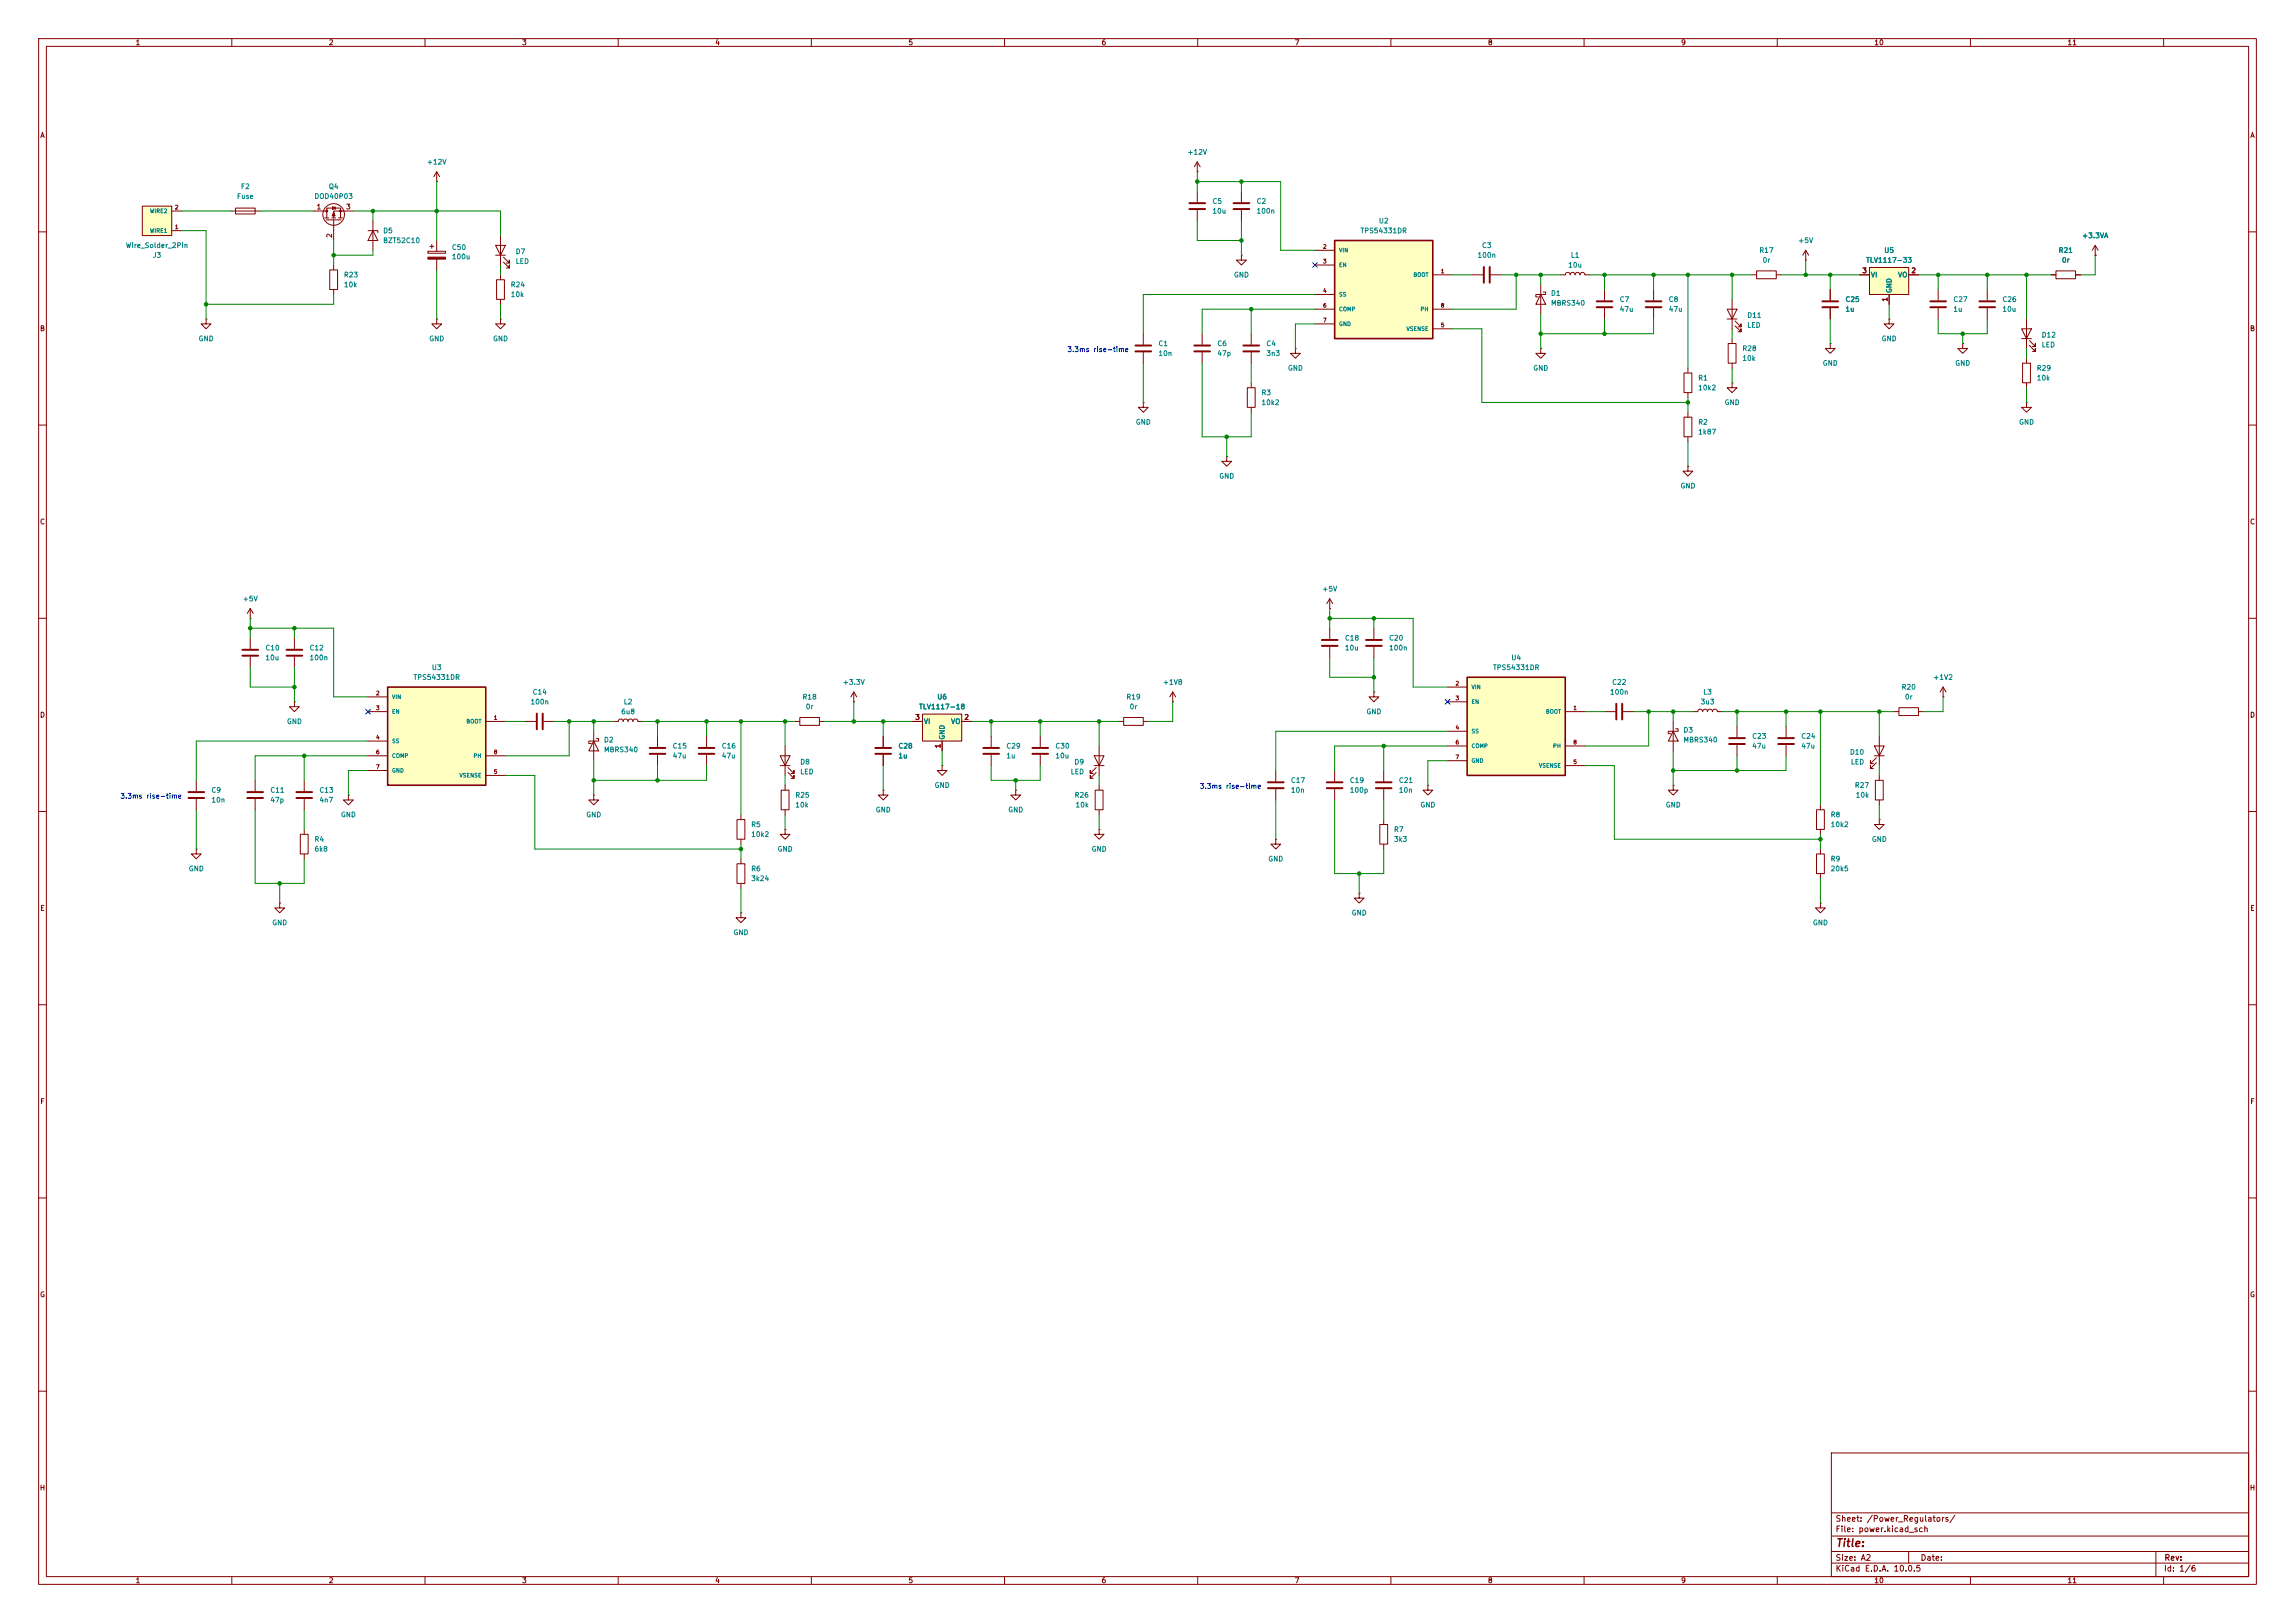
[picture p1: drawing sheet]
<svg xmlns="http://www.w3.org/2000/svg" width="594mm" height="420mm" viewBox="0 0 594 420" stroke-linecap="round" stroke-linejoin="round" font-family="sans-serif">
<defs><g id="words">
<text font-size="2" fill="#840000" x="475" y="400.8">Title:</text>
<g font-size="1.5" fill="#840000">
<text x="475" y="394.1">Sheet: /Power_Regulators/</text>
<text x="475" y="396.8">File: power.kicad_sch</text>
<text x="475" y="407">KiCad E.D.A. 10.0.5</text>
<text x="475" y="404.2">Size: A2</text>
<text x="497" y="404.2">Date:</text>
<text x="560" y="407">Id: 1/6</text>
<text x="560.1" y="404.2">Rev:</text>
</g>
<g font-size="1.3" fill="#840000">
<text x="35" y="12">1</text>
<text x="85" y="12">2</text>
<text x="135" y="12">3</text>
<text x="185" y="12">4</text>
<text x="235" y="12">5</text>
<text x="285" y="12">6</text>
<text x="335" y="12">7</text>
<text x="385" y="12">8</text>
<text x="435" y="12">9</text>
<text x="485" y="12">10</text>
<text x="535" y="12">11</text>
<text x="10.3" y="36">A</text>
<text x="582.3" y="36">A</text>
<text x="81.8" y="54.5">1</text>
<text x="89.4" y="54.5">3</text>
<text x="86.2" y="61.7" transform="rotate(-90 86.2 61.7)">2</text>
<text x="481.9" y="71">3</text>
<text x="494.6" y="71">2</text>
<text x="488.8" y="78.2" transform="rotate(-90 488.8 78.2)">1</text>
<text x="10.2" y="86">B</text>
<text x="582.2" y="86">B</text>
<text x="10.2" y="136">C</text>
<text x="582.2" y="136">C</text>
<text x="10.2" y="186">D</text>
<text x="582.2" y="186">D</text>
<text x="236.8" y="186.6">3</text>
<text x="249.5" y="186.6">2</text>
<text x="243.7" y="193.8" transform="rotate(-90 243.7 193.8)">1</text>
<text x="10.3" y="236">E</text>
<text x="582.3" y="236">E</text>
<text x="10.3" y="286">F</text>
<text x="582.3" y="286">F</text>
<text x="10.2" y="336">G</text>
<text x="582.2" y="336">G</text>
<text x="10.2" y="386">H</text>
<text x="582.2" y="386">H</text>
<text x="35" y="410">1</text>
<text x="85" y="410">2</text>
<text x="135" y="410">3</text>
<text x="185" y="410">4</text>
<text x="235" y="410">5</text>
<text x="285" y="410">6</text>
<text x="335" y="410">7</text>
<text x="385" y="410">8</text>
<text x="435" y="410">9</text>
<text x="485" y="410">10</text>
<text x="535" y="410">11</text>
</g>
<g font-size="1.3" fill="#008484">
<text x="307.2" y="40.3">+12V</text>
<text x="110.4" y="42.9">+12V</text>
<text x="61.2" y="51.8">Fuse</text>
<text x="62.2" y="49.2">F2</text>
<text x="81.2" y="51.8">DOD40P03</text>
<text x="85" y="49.2">Q4</text>
<text x="313.7" y="53">C5</text>
<text x="325.1" y="53">C2</text>
<text x="313.7" y="55.6">10u</text>
<text x="325.1" y="55.6">100n</text>
<text x="356.7" y="58.1">U2</text>
<text x="32.4" y="64.5">Wire_Solder_2Pin</text>
<text x="99" y="60.7">D5</text>
<text x="99" y="63.2">BZT52C10</text>
<text x="116.8" y="65">C50</text>
<text x="352" y="60.7">TPS54331DR</text>
<text x="383.4" y="64.5">C3</text>
<text x="455.2" y="65.7">R17</text>
<text x="465.3" y="63.2">+5V</text>
<text x="487.6" y="65.7">U5</text>
<text x="532.7" y="65.7">R21</text>
<text x="538.8" y="61.9">+3.3VA</text>
<text x="39.4" y="67">J3</text>
<text x="116.8" y="67.4">100u</text>
<text x="133.3" y="66.1">D7</text>
<text x="133.3" y="68.6">LED</text>
<text x="382.3" y="67">100n</text>
<text x="405.8" y="69.5">10u</text>
<text x="406.4" y="67">L1</text>
<text x="456.1" y="68.3">0r</text>
<text x="482.9" y="68.3">TLV1117-33</text>
<text x="533.5" y="68.3">0r</text>
<text x="88.9" y="72.1">R23</text>
<text x="88.9" y="74.6">10k</text>
<text x="132.1" y="74.6">R24</text>
<text x="132.1" y="77.2">10k</text>
<text x="319.2" y="72.1">GND</text>
<text x="401.3" y="76.8">D1</text>
<text x="484.1" y="72.1">VI</text>
<text x="489.9" y="76" transform="rotate(-90 489.9 76)">GND</text>
<text x="491.1" y="72.1">VO</text>
<text x="401.3" y="79.4">MBRS340</text>
<text x="419.1" y="78.4">C7</text>
<text x="419.1" y="81">47u</text>
<text x="431.8" y="78.4">C8</text>
<text x="431.8" y="81">47u</text>
<text x="452.1" y="82.6">D11</text>
<text x="477.5" y="78.4">C25</text>
<text x="477.5" y="81">1u</text>
<text x="505.4" y="78.4">C27</text>
<text x="505.4" y="81">1u</text>
<text x="518.1" y="78.4">C26</text>
<text x="518.1" y="81">10u</text>
<text x="51.3" y="88.6">GND</text>
<text x="111" y="88.6">GND</text>
<text x="127.5" y="88.6">GND</text>
<text x="299.7" y="89.9">C1</text>
<text x="314.9" y="89.9">C6</text>
<text x="327.6" y="89.9">C4</text>
<text x="452.1" y="85.1">LED</text>
<text x="486.9" y="88.6">GND</text>
<text x="528.3" y="87.6">D12</text>
<text x="299.7" y="92.4">10n</text>
<text x="314.9" y="92.4">47p</text>
<text x="327.6" y="92.4">3n3</text>
<text x="450.8" y="91.1">R28</text>
<text x="450.8" y="93.7">10k</text>
<text x="471.6" y="94.9">GND</text>
<text x="505.9" y="94.9">GND</text>
<text x="528.3" y="90.2">LED</text>
<text x="333.2" y="96.2">GND</text>
<text x="396.7" y="96.2">GND</text>
<text x="439.4" y="98.8">R1</text>
<text x="439.4" y="101.3">10k2</text>
<text x="527" y="96.2">R29</text>
<text x="527" y="98.8">10k</text>
<text x="326.4" y="102.6">R3</text>
<text x="326.4" y="105.1">10k2</text>
<text x="446.2" y="105.1">GND</text>
<text x="293.8" y="110.2">GND</text>
<text x="439.4" y="110.2">R2</text>
<text x="439.4" y="112.7">1k87</text>
<text x="522.4" y="110.2">GND</text>
<text x="315.4" y="124.2">GND</text>
<text x="434.8" y="126.7">GND</text>
<text x="62.7" y="155.9">+5V</text>
<text x="342.1" y="153.4">+5V</text>
<text x="348" y="166.1">C18</text>
<text x="359.4" y="166.1">C20</text>
<text x="68.6" y="168.6">C10</text>
<text x="68.6" y="171.1">10u</text>
<text x="80" y="168.6">C12</text>
<text x="80" y="171.1">100n</text>
<text x="111.6" y="173.7">U3</text>
<text x="348" y="168.6">10u</text>
<text x="359.4" y="168.6">100n</text>
<text x="386.3" y="173.7">TPS54331DR</text>
<text x="391" y="171.1">U4</text>
<text x="106.9" y="176.2">TPS54331DR</text>
<text x="218" y="177.5">+3.3V</text>
<text x="300.9" y="177.5">+1V8</text>
<text x="417.1" y="177.5">C22</text>
<text x="492.1" y="178.8">R20</text>
<text x="500.3" y="176.2">+1V2</text>
<text x="137.2" y="182.6">100n</text>
<text x="137.7" y="180">C14</text>
<text x="160.6" y="185.1">6u8</text>
<text x="161.3" y="182.6">L2</text>
<text x="207.6" y="181.3">R18</text>
<text x="208.4" y="183.8">0r</text>
<text x="237.8" y="183.8">TLV1117-18</text>
<text x="242.4" y="181.3">U6</text>
<text x="291.4" y="181.3">R19</text>
<text x="292.2" y="183.8">0r</text>
<text x="353.5" y="185.1">GND</text>
<text x="416.6" y="180">100n</text>
<text x="440" y="182.6">3u3</text>
<text x="440.7" y="180">L3</text>
<text x="492.9" y="181.3">0r</text>
<text x="74.1" y="187.7">GND</text>
<text x="239" y="187.7">VI</text>
<text x="244.8" y="191.5" transform="rotate(-90 244.8 191.5)">GND</text>
<text x="246" y="187.7">VO</text>
<text x="435.6" y="189.9">D3</text>
<text x="453.4" y="191.5">C23</text>
<text x="466.1" y="191.5">C24</text>
<text x="156.2" y="192.4">D2</text>
<text x="156.2" y="195">MBRS340</text>
<text x="174" y="194">C15</text>
<text x="174" y="196.5">47u</text>
<text x="186.7" y="194">C16</text>
<text x="186.7" y="196.5">47u</text>
<text x="232.4" y="194">C28</text>
<text x="232.4" y="196.5">1u</text>
<text x="260.3" y="194">C29</text>
<text x="260.3" y="196.5">1u</text>
<text x="273" y="194">C30</text>
<text x="273" y="196.5">10u</text>
<text x="435.6" y="192.4">MBRS340</text>
<text x="453.4" y="194">47u</text>
<text x="466.1" y="194">47u</text>
<text x="478.7" y="195.6">D10</text>
<text x="207" y="198.1">D8</text>
<text x="207" y="200.7">LED</text>
<text x="277" y="200.7">LED</text>
<text x="278" y="198.1">D9</text>
<text x="334" y="202.9">C17</text>
<text x="349.2" y="202.9">C19</text>
<text x="361.9" y="202.9">C21</text>
<text x="478.9" y="198.1">LED</text>
<text x="54.6" y="205.4">C9</text>
<text x="54.6" y="208">10n</text>
<text x="69.8" y="205.4">C11</text>
<text x="69.8" y="208">47p</text>
<text x="82.5" y="205.4">C13</text>
<text x="82.5" y="208">4n7</text>
<text x="205.7" y="206.7">R25</text>
<text x="205.7" y="209.2">10k</text>
<text x="241.8" y="204.2">GND</text>
<text x="278" y="206.7">R26</text>
<text x="278.3" y="209.2">10k</text>
<text x="334" y="205.4">10n</text>
<text x="349.2" y="205.4">100p</text>
<text x="361.9" y="205.4">10n</text>
<text x="367.5" y="209.2">GND</text>
<text x="431" y="209.2">GND</text>
<text x="479.9" y="204.2">R27</text>
<text x="480.2" y="206.7">10k</text>
<text x="88.1" y="211.8">GND</text>
<text x="151.6" y="211.8">GND</text>
<text x="194.3" y="214.3">R5</text>
<text x="226.5" y="210.5">GND</text>
<text x="260.8" y="210.5">GND</text>
<text x="360.7" y="215.6">R7</text>
<text x="473.7" y="211.8">R8</text>
<text x="473.7" y="214.3">10k2</text>
<text x="81.3" y="218.1">R4</text>
<text x="81.3" y="220.7">6k8</text>
<text x="194.3" y="216.9">10k2</text>
<text x="201.1" y="220.7">GND</text>
<text x="282.4" y="220.7">GND</text>
<text x="360.7" y="218.1">3k3</text>
<text x="484.3" y="218.1">GND</text>
<text x="48.7" y="225.8">GND</text>
<text x="194.3" y="225.8">R6</text>
<text x="328.1" y="223.2">GND</text>
<text x="473.7" y="223.2">R9</text>
<text x="473.7" y="225.8">20k5</text>
<text x="194.3" y="228.3">3k24</text>
<text x="70.3" y="239.7">GND</text>
<text x="349.7" y="237.2">GND</text>
<text x="469.1" y="239.7">GND</text>
<text x="189.7" y="242.3">GND</text>
</g>
<g font-size="1.3" fill="#0000c2">
<text x="276.1" y="91.4">3.3ms rise-time</text>
<text x="31" y="207">3.3ms rise-time</text>
<text x="310.4" y="204.4">3.3ms rise-time</text>
</g>
<g font-size="1" fill="#008484">
<text x="38.7" y="55.4">WIRE2</text>
<text x="38.7" y="60.5">WIRE1</text>
<text x="346.5" y="65.5">VIN</text>
<text x="346.5" y="69.3">EN</text>
<text x="365.7" y="71.9">BOOT</text>
<text x="346.5" y="77">SS</text>
<text x="346.5" y="80.8">COMP</text>
<text x="367.5" y="80.8">PH</text>
<text x="346.5" y="84.6">GND</text>
<text x="363.9" y="85.9">VSENSE</text>
<text x="380.7" y="178.6">VIN</text>
<text x="101.3" y="181.1">VIN</text>
<text x="101.3" y="184.9">EN</text>
<text x="380.7" y="182.4">EN</text>
<text x="400" y="184.9">BOOT</text>
<text x="120.6" y="187.5">BOOT</text>
<text x="380.7" y="190">SS</text>
<text x="101.3" y="192.5">SS</text>
<text x="101.3" y="196.3">COMP</text>
<text x="122.4" y="196.3">PH</text>
<text x="380.7" y="193.8">COMP</text>
<text x="380.7" y="197.6">GND</text>
<text x="401.8" y="193.8">PH</text>
<text x="101.3" y="200.2">GND</text>
<text x="118.8" y="201.4">VSENSE</text>
<text x="398.2" y="198.9">VSENSE</text>
</g>
<g font-size="1" fill="#840000">
<text x="45.1" y="59.5">1</text>
<text x="45.1" y="54.4">2</text>
<text x="342.3" y="64.6">2</text>
<text x="342.3" y="68.4">3</text>
<text x="372.8" y="70.9">1</text>
<text x="342.3" y="76">4</text>
<text x="342.3" y="79.8">6</text>
<text x="342.3" y="83.6">7</text>
<text x="372.8" y="79.8">8</text>
<text x="372.8" y="84.9">5</text>
<text x="376.6" y="177.6">2</text>
<text x="97.2" y="180.2">2</text>
<text x="97.2" y="184">3</text>
<text x="376.6" y="181.4">3</text>
<text x="407.1" y="184">1</text>
<text x="97.2" y="191.6">4</text>
<text x="127.7" y="186.5">1</text>
<text x="376.6" y="189">4</text>
<text x="97.2" y="195.4">6</text>
<text x="127.7" y="195.4">8</text>
<text x="376.6" y="192.9">6</text>
<text x="376.6" y="196.7">7</text>
<text x="407.1" y="197.9">5</text>
<text x="407.1" y="192.9">8</text>
<text x="97.2" y="199.2">7</text>
<text x="127.7" y="200.5">5</text>
</g>
</g></defs>
<g fill="none" stroke="#840000" stroke-width=".26">
<path d="M10 10h574v400h-574zM12 12h570v396h-570zM60 10v2M110 10v2M160 10v2M210 10v2M260 10v2M310 10v2M360 10v2M410 10v2M460 10v2M510 10v2"/>
<path d="M560 10v2M59.7 54.6h7.6M61 53.8h5v1.6h-5zM10 60h2M128.5 72.4h2.1v5.1h-2.1zM129.5 71.1v1.3M129.5 77.5v1.2M448.3 77.5v7.6M582 60h2M113 82.6v1.2h-1.2l1.2 1.3 1.3-1.3h-1.3M113 82.6h.1M447 80h2.6l-1.3 2.6z"/>
<path d="M447 82.6h2.6M449.1 84.3l1.5 1.6v-.8v.8h-.8M449.1 83.1l1.5 1.5v-.8v.8h-.8M10 110h2M582 110h2M10 160h2M355.6 179.1v1.2h1.3l-1.3 1.3-1.3-1.3h1.3M355.6 179.1h.1M582 160h2M10 210h2M582 210h2M10 260h2"/>
<path d="M582 260h2M10 310h2M582 310h2M10 360h2M474 376h108v32h-108zM582 360h2M474 397.5h108M474 391.5h108M60 408v2M110 408v2M160 408v2M210 408v2"/>
<path d="M260 408v2M310 408v2M360 408v2M410 408v2M460 408v2M474 404.5h108M474 401.5h108M494 401.5v3M510 408v2M558 401.5v6.5M560 408v2"/>
</g>
<path d="M36.8 53.3h7.6v7.7h-7.6z" fill="#ffffc2"/>
<path d="M36.8 53.3h7.6v7.7h-7.6zM44.4 59.7h2.6M44.4 54.6h2.6" fill="none" stroke="#840000" stroke-width=".26"/>
<path d="M483.9 69.2h10.1v7h-10.1z" fill="#ffffc2"/>
<g fill="none" stroke="#840000" stroke-width=".26">
<path d="M81.3 54.6h3.3M84.1 56.4h1M84.5 56.9h3.8M84.6 56.4v-2.6h3.5v2.6M85.9 56.4h1M86.1 53.5l.6 .3-.6 .4zM86.4 56.9v5.3M86.7 53.5v.7M87.6 56.4h1M91.4 54.6h-5v1.8M95.2 59.7h2.6v.5M96.5 59.7l1.3 2.5h-2.6z"/>
<path d="M96.5 57.2v7.6M113 47h.1M113 44.5l.8 1.2M113 44.5l-.7 1.2M113 44.5v2.5M85.3 69.9h2.1v5h-2.1zM86.4 68.6v1.3M86.4 74.9v1.3M110.7 65h4.6v.5h-4.6zM111.3 63.8h1M111.8 63.2v1.1M113 62.2v2.8"/>
<path d="M113 67.1v2.8M128.3 63.5h2.5l-1.3 2.5zM128.3 66h2.5M129.5 61v7.6M130.3 67.8l1.5 1.5v-.7v.7h-.7M130.3 66.5l1.5 1.6v-.8v.8h-.7M453.4 71.1h1.3M454.7 70.1h5v2h-5zM459.7 71.1h1.3M467.4 67.3h.1M467.4 64.8l-.8 1.2M467.4 64.8l.7 1.2"/>
<path d="M467.4 64.8v2.5M473.7 74.9v2.8M473.7 79.8v2.8M481.3 71.1h2.6M483.9 69.2h10.1v7h-10.1zM488.9 76.2v2.5M494 71.1h2.6M501.6 74.9v2.8M501.6 79.8v2.8M514.3 74.9v2.8M514.3 79.8v2.8M530.9 71.1h1.2"/>
<path d="M532.1 70.1h5.1v2h-5.1zM537.2 71.1h1.3M542.3 66h.1M542.3 63.5l-.8 1.3M542.3 63.5l.8 1.3M542.3 63.5v2.5M53.3 82.6v1.2h-1.2l1.2 1.3 1.3-1.3h-1.3M53.3 82.6h.1M435.9 96.5h2v5.1h-2zM436.9 95.3v1.2M447.3 88.9h2v5.1h-2zM448.3 99.1v1.2h-1.3l1.3 1.3 1.3-1.3h-1.3"/>
<path d="M448.3 99.1h.1M448.3 87.6v1.3M448.3 94v1.3M473.7 88.9v1.3h1.3l-1.3 1.2-1.3-1.2h1.3M473.7 88.9h.1M488.9 82.6v1.2h1.3l-1.3 1.3-1.2-1.3h1.2M488.9 82.6h.1M508 88.9v1.3h1.3l-1.3 1.2-1.3-1.2h1.3M508 88.9h.1M523.2 85.1h2.6l-1.3 2.5zM523.2 87.6h2.6M523.5 94h2v5.1h-2z"/>
<path d="M524.5 82.6v7.6M524.5 92.7v1.3M524.5 99.1v1.2M525.3 89.4l1.5 1.5v-.7v.7h-.8M525.3 88.1l1.5 1.6v-.8v.8h-.8M436.9 101.6v1.3M524.5 104.1v1.3h-1.3l1.3 1.3 1.3-1.3h-1.3M524.5 104.1h.1M64.8 157.5v2.5M64.8 157.5l-.8 1.3M64.8 157.5l.7 1.3M64.8 160h.1"/>
<path d="M64.8 165.1v2.8M64.8 169.9v2.8M76.2 165.1v2.8M76.2 169.9v2.8M221 179.1l-.8 1.2M221 179.1l.7 1.2M221 179.1v2.5M76.2 181.6v1.3h1.3l-1.3 1.3-1.3-1.3h1.3M76.2 181.6h.1M153.7 191.8l1.2 2.5h-2.5zM153.7 189.2v7.7M154.3 191.1h.6v.7h-2.5v.6h.6"/>
<path d="M158.7 186.7h1.3l.2-.5 .5-.1 .4 .1 .2 .5 .2-.5 .4-.1 .5 .1 .2 .5 .1-.5 .5-.1 .4 .1 .2 .5 .2-.5 .5-.1 .4 .1 .2 .5h1.3M170.2 190.5v2.8M170.2 195.3v2.8M182.9 190.5v2.8M182.9 195.3v2.8M201.9 195.6h2.6l-1.3 2.5zM201.9 198.1h2.6M203.2 193v7.7M204 199.9l1.5 1.5v-.7v.7h-.8M204 198.6l1.5 1.6v-.8v.8h-.8M205.7 186.7h1.3M207 185.7h5.1v2h-5.1z"/>
<path d="M212.1 186.7h1.3M221 181.6h.1M449.6 188v2.8M449.6 192.8v2.8M66 201.9v2.8M66 206.8v2.8M77.7 215.9h2.1v5.1h-2.1zM78.7 201.9v2.8M78.7 206.8v2.8M78.7 214.6v1.3M90.2 205.7v1.3h1.2l-1.2 1.3-1.3-1.3h1.3M90.2 205.7h.1"/>
<path d="M153.7 205.7v1.3h1.2l-1.2 1.3-1.3-1.3h1.3M153.7 205.7h.1M190.8 212.1h2v5.1h-2zM191.8 210.8v1.3M191.8 217.2v1.2M202.2 204.5h2v5.1h-2zM203.2 214.6v1.3h-1.3l1.3 1.3 1.3-1.3h-1.3M203.2 214.6h.1M203.2 203.2v1.3M203.2 209.6v1.2M470.2 209.6h2v5h-2zM471.2 208.3v1.3"/>
<path d="M471.2 214.6v1.3M471.2 219.7v1.3M486.4 212.1v1.3h1.3l-1.3 1.2-1.3-1.2h1.3M486.4 212.1h.1M72.4 233.7v1.3h1.3l-1.3 1.2-1.3-1.2h1.3M72.4 233.7h.1M78.7 221v1.3M190.8 223.5h2v5.1h-2zM191.8 236.2v1.3h1.2l-1.2 1.3-1.3-1.3h1.3M191.8 236.2h.1M191.8 222.3v1.2M191.8 228.6v1.3"/>
<path d="M470.2 221h2v5.1h-2zM471.2 233.7v1.3h1.2l-1.2 1.2-1.3-1.2h1.3M471.2 233.7h.1M471.2 226.1v1.2"/>
<circle cx="86.4" cy="55.5" r="2.79"/>
</g>
<g fill="none" stroke="#840000" stroke-width=".51">
<path d="M471.7 79.5h4M471.7 78h4M499.6 79.5h4.1M499.6 78h4.1M512.3 79.5h4.1M512.3 78h4.1M62.7 168.1h4.1M62.7 169.7h4.1M74.2 168.1h4M74.2 169.7h4M168.1 193.5h4.1M168.1 195.1h4.1"/>
<path d="M180.8 193.5h4.1M180.8 195.1h4.1M447.5 191h4.1M447.5 192.5h4.1M64 205h4.1M64 206.5h4.1M76.7 205h4.1M76.7 206.5h4.1"/>
</g>
<g fill="#840000" stroke="#840000" stroke-width=".26">
<path d="M110.7 66.5h4.6v.6h-4.6z"/>
<path d="M86.4 54.9l.3 1h-.7z"/>
<circle cx="84.6" cy="54.6" r=".25"/>
<circle cx="88.1" cy="54.6" r=".25"/>
</g>
<path d="M100.3 177.8h25.4v25.4h-25.4z" fill="#ffffc2"/>
<path d="M100.3 177.8h25.4v25.4h-25.4z" fill="none" stroke="#840000" stroke-width=".41"/>
<g fill="none" stroke="#840000" stroke-width=".26">
<path d="M95.2 180.3h5.1M95.2 184.2h5.1M95.2 191.8h5.1M95.2 195.6h5.1M95.2 199.4h5.1M125.7 195.6h5.1M125.7 186.7h5.1M135.9 186.7h2.8M140.7 186.7h2.8M50.8 219.7v1.3h1.3l-1.3 1.3-1.3-1.3h1.3M50.8 219.7h.1M50.8 201.9v2.8"/>
<path d="M50.8 206.8v2.8M125.7 200.7h5.1"/>
</g>
<path d="M138.9 184.7v4M140.5 184.7v4M48.8 205h4M48.8 206.5h4" fill="none" stroke="#840000" stroke-width=".51"/>
<path d="M238.8 184.8h10.1v7h-10.1z" fill="#ffffc2"/>
<g fill="none" stroke="#840000" stroke-width=".26">
<path d="M309.9 44.5h.1M309.9 41.9l-.8 1.3M309.9 41.9l.7 1.3M309.9 41.9v2.6M309.9 49.5v2.8M309.9 54.4v2.8M321.3 66v1.3h1.3l-1.3 1.3-1.3-1.3h1.3M321.3 66h.1M381 71.1h2.8M385.8 71.1h2.8M398.8 76.2l1.2 2.5h-2.5zM398.8 73.7v7.6"/>
<path d="M399.4 75.6h.6v.6h-2.5v.6h.6M403.9 71.1h1.2l.2-.4 .5-.2 .4 .2 .2 .4 .2-.4 .4-.2 .5 .2 .2 .4 .2-.4 .4-.2 .5 .2 .1 .4 .2-.4 .5-.2 .4 .2 .2 .4h1.3M415.3 74.9v2.8M415.3 79.8v2.8M428 74.9v2.8M428 79.8v2.8M129.5 82.6v1.2h-1.2l1.2 1.3 1.3-1.3h-1.3M129.5 82.6h.1M323.8 99.1v1.2M398.8 90.2v1.2h1.2l-1.2 1.3-1.3-1.3h1.3M398.8 90.2h.1M317.5 118.1v1.3h1.3l-1.3 1.3-1.3-1.3h1.3"/>
<path d="M317.5 118.1h.1M322.8 100.3h2.1v5.1h-2.1zM323.8 105.4v1.3M435.9 108h2v5h-2zM436.9 106.7v1.3M436.9 113v1.3M436.9 120.7v1.2h1.2l-1.2 1.3-1.3-1.3h1.3M436.9 120.7h.1M303.5 179.1l-.7 1.2M303.5 179.1l.8 1.2M303.5 179.1v2.5M502.9 177.8l-.7 1.3"/>
<path d="M502.9 177.8l.8 1.3M502.9 177.8v2.5M228.6 190.5v2.8M228.6 195.3v2.8M236.2 186.7h2.6M238.8 184.8h10.1v7h-10.1zM243.8 198.1v1.3h1.3l-1.3 1.3-1.2-1.3h1.2M243.8 198.1h.1M243.8 191.8v2.5M248.9 186.7h2.6M256.5 190.5v2.8M256.5 195.3v2.8"/>
<path d="M269.2 190.5v2.8M269.2 195.3v2.8M283.2 195.6h2.5l-1.2 2.5zM283.2 198.1h2.5M283.7 199.9l-1.5 1.5v-.7v.7h.8M283.7 198.6l-1.5 1.6v-.8v.8h.8M284.5 193v7.7M289.6 186.7h1.2M290.8 185.7h5.1v2h-5.1zM295.9 186.7h1.3M303.5 181.6h.1M330.2 199.4v2.8"/>
<path d="M345.4 199.4v2.8M358.1 199.4v2.8M415.3 184.2h2.8M420.1 184.2h2.8M433.1 189.2l1.2 2.6h-2.5zM433.1 186.7v7.6M433.7 188.6h.6v.6h-2.5v.7h.6M438.1 184.2h1.3l.2-.5 .5-.2 .4 .2 .2 .5 .2-.5 .4-.2 .5 .2 .2 .5 .1-.5 .5-.2 .4 .2 .2 .5 .2-.5 .5-.2 .4 .2 .2 .5h1.3M462.3 188v2.8M462.3 192.8v2.8M485.1 193h2.6l-1.3 2.6zM485.1 195.6h2.6"/>
<path d="M485.6 197.4l-1.5 1.5v-.8v.8h.8M485.6 196.1l-1.5 1.5v-.7v.7h.8M486.4 190.5v7.6M490.2 184.2h1.3M491.5 183.1h5.1v2.1h-5.1zM496.6 184.2h1.2M502.9 180.3h.1M228.6 204.5v1.2h1.3l-1.3 1.3-1.3-1.3h1.3M228.6 204.5h.1M262.9 204.5v1.2h1.3l-1.3 1.3-1.3-1.3h1.3M262.9 204.5h.1M283.5 204.5h2v5.1h-2z"/>
<path d="M284.5 214.6v1.3h1.2l-1.2 1.3-1.3-1.3h1.3M284.5 214.6h.1M284.5 203.2v1.3M284.5 209.6v1.2M330.2 217.2v1.2h1.3l-1.3 1.3-1.3-1.3h1.3M330.2 217.2h.1M330.2 204.2v2.8M345.4 204.2v2.8M357.1 213.4h2.1v5h-2.1zM358.1 204.2v2.8M358.1 212.1v1.3M358.1 218.4v1.3"/>
<path d="M369.6 203.2v1.3h1.2l-1.2 1.2-1.3-1.2h1.3M369.6 203.2h.1M433.1 203.2v1.3h1.2l-1.2 1.2-1.3-1.2h1.3M433.1 203.2h.1M485.4 201.9h2v5.1h-2zM486.4 200.7v1.2M486.4 207v1.3M351.8 231.1v1.3h1.3l-1.3 1.3-1.3-1.3h1.3M351.8 231.1h.1"/>
</g>
<g fill="none" stroke="#840000" stroke-width=".51">
<path d="M307.8 52.6h4.1M307.8 54.1h4.1M384 69.1v4.1M385.6 69.1v4.1M413.3 78h4M413.3 79.5h4M426 78h4M426 79.5h4M226.6 195.1h4M226.6 193.5h4M254.5 195.1h4.1M254.5 193.5h4.1"/>
<path d="M267.2 195.1h4.1M267.2 193.5h4.1M418.3 182.1v4.1M419.9 182.1v4.1M460.2 191h4.1M460.2 192.5h4.1M328.2 202.4h4M328.2 204h4M343.4 202.4h4.1M343.4 204h4.1M356.1 202.4h4.1M356.1 204h4.1"/>
</g>
<path d="M345.4 62.2h25.4v25.4h-25.4z" fill="#ffffc2"/>
<path d="M345.4 62.2h25.4v25.4h-25.4z" fill="none" stroke="#840000" stroke-width=".41"/>
<g fill="none" stroke="#840000" stroke-width=".26">
<path d="M321.3 49.5v2.8M321.3 54.4v2.8M340.4 64.8h5M340.4 68.6h5M340.4 76.2h5M370.8 71.1h5.1M323.8 86.4v2.8M323.8 91.2v2.8M335.3 90.2v1.2h1.2l-1.2 1.3-1.3-1.3h1.3M335.3 90.2h.1M340.4 80h5M340.4 83.8h5"/>
<path d="M370.8 85.1h5.1M370.8 80h5.1"/>
</g>
<path d="M319.3 52.6h4M319.3 54.1h4M321.8 89.4h4.1M321.8 90.9h4.1" fill="none" stroke="#840000" stroke-width=".51"/>
<path d="M379.7 175.3h25.4v25.4h-25.4z" fill="#ffffc2"/>
<path d="M379.7 175.3h25.4v25.4h-25.4z" fill="none" stroke="#840000" stroke-width=".41"/>
<g fill="none" stroke="#840000" stroke-width=".26">
<path d="M473.7 74.9v2.8M473.7 79.8v2.8M481.3 71.1h2.6M488.9 76.2v2.5M494 71.1h2.6M530.9 71.1h1.2M537.2 71.1h1.3M542.3 66h.1M295.9 86.4v2.8M295.9 91.2v2.8M311.1 86.4v2.8M311.1 91.2v2.8"/>
<path d="M295.9 104.1v1.3h1.3l-1.3 1.3-1.3-1.3h1.3M295.9 104.1h.1M344.2 157.5h.1M344.2 154.9v2.6M344.2 154.9l-.8 1.3M344.2 154.9l.7 1.3M344.2 162.6v2.8M344.2 167.4v2.8M355.6 162.6v2.8M355.6 167.4v2.8M374.6 177.8h5.1M228.6 190.5v2.8"/>
<path d="M228.6 195.3v2.8M236.2 186.7h2.6M243.8 191.8v2.5M248.9 186.7h2.6M374.6 181.6h5.1M374.6 189.2h5.1M374.6 193h5.1M374.6 196.9h5.1M405.1 198.1h5.1M405.1 193h5.1M405.1 184.2h5.1"/>
</g>
<path d="M293.9 89.4h4M293.9 90.9h4M309.1 89.4h4.1M309.1 90.9h4.1M342.1 165.6h4.1M342.1 167.1h4.1M353.6 165.6h4M353.6 167.1h4" fill="none" stroke="#840000" stroke-width=".51"/>
<g fill="none" stroke="#008400" stroke-width=".26">
<path d="M47 59.7h6.3v22.9M47 54.6h12.7M67.3 54.6h14M91.4 54.6h38.1v6.4M96.5 54.6v2.6M113 47v15.2M309.9 47h21.6v17.8h8.9M309.9 44.5v5M309.9 57.2v5h11.4M321.3 47v2.5M321.3 57.2v8.8M86.4 76.2v2.5h-33.1"/>
<path d="M86.4 62.2v6.4M96.5 64.8v1.2h-10.1M113 69.9v12.7M129.5 68.6v2.5M129.5 78.7v3.9M340.4 76.2h-44.5v10.2M375.9 71.1h5.1M388.6 71.1h15.3M392.4 71.1v8.9h-16.5M398.8 71.1v2.6M411.5 71.1h41.9M415.3 71.1v3.8"/>
<path d="M428 71.1v3.8M436.9 71.1v24.2M448.3 71.1v6.4M461 71.1h20.3M467.4 67.3v3.8M473.7 71.1v3.8M488.9 78.7v3.9M496.6 71.1h34.3M501.6 71.1v3.8M514.3 71.1v3.8M524.5 71.1v11.5M542.3 66v5.1h-3.8"/>
<path d="M295.9 94v10.1M311.1 94v19h12.7v-6.3M323.8 80v6.4M323.8 94v5.1M340.4 80h-29.3v6.4M340.4 83.8h-5.1v6.4M375.9 85.1h7.6v19h53.4M398.8 81.3v8.9M415.3 82.6v3.8M428 82.6v3.8h-29.2M448.3 85.1v2.5M448.3 95.3v3.8"/>
<path d="M473.7 82.6v6.3M501.6 82.6v3.8h12.7v-3.8M508 86.4v2.5M524.5 90.2v2.5M317.5 113v5.1M436.9 102.9v3.8M436.9 114.3v6.4M524.5 100.3v3.8M344.2 157.5v5.1M64.8 172.7v5.1h11.4M64.8 162.6h21.6v17.7h8.8M64.8 160v5.1"/>
<path d="M76.2 162.6v2.5M76.2 172.7v8.9M344.2 170.2v5.1h11.4M344.2 160h21.6v17.8h8.8M355.6 160v2.6M355.6 170.2v8.9M78.7 195.6v6.3M95.2 195.6h-29.2v6.3M95.2 191.8h-44.4v10.1M95.2 199.4h-5v6.3M130.8 186.7h5.1M143.5 186.7h15.2"/>
<path d="M147.3 186.7v8.9h-16.5M153.7 186.7v2.5M153.7 196.9v8.8M166.4 186.7h39.3M170.2 186.7v3.8M170.2 198.1v3.8M182.9 198.1v3.8h-29.2M182.9 186.7v3.8M191.8 186.7v24.1M203.2 186.7v6.3M213.4 186.7h22.8M221 181.6v5.1"/>
<path d="M228.6 186.7v3.8M228.6 198.1v6.4M243.8 194.3v3.8M251.5 186.7h38.1M256.5 186.7v3.8M256.5 198.1v3.8h12.7v-3.8M269.2 186.7v3.8M284.5 186.7v6.3M303.5 181.6v5.1h-6.3M358.1 193v6.4M374.6 196.9h-5v6.3M374.6 193h-29.2v6.4"/>
<path d="M374.6 189.2h-44.4v10.2M410.2 184.2h5.1M410.2 198.1h7.6v19.1h53.4M422.9 184.2h15.2M426.7 184.2v8.8h-16.5M433.1 184.2v2.5M433.1 194.3v8.9M445.8 184.2h44.4M449.6 184.2v3.8M449.6 195.6v3.8M462.3 184.2v3.8M462.3 195.6v3.8h-29.2"/>
<path d="M471.2 184.2v24.1M486.4 184.2v6.3M486.4 198.1v2.6M502.9 180.3v3.9h-5.1M50.8 209.6v10.1M66 209.6v19h12.7v-6.3M78.7 209.6v5M130.8 200.7h7.6v19h53.4M191.8 218.4v3.9M203.2 200.7v2.5M203.2 210.8v3.8M262.9 201.9v2.6"/>
<path d="M284.5 200.7v2.5M284.5 210.8v3.8M330.2 207v10.2M345.4 207v19.1h12.7v-6.4M358.1 207v5.1M471.2 215.9v3.8M486.4 208.3v3.8M72.4 228.6v5.1M191.8 229.9v6.3M351.8 226.1v5M471.2 227.3v6.4"/>
</g>
<path d="M339.8 68l1.2 1.2M341 68l-1.2 1.2M94.6 183.5l1.3 1.3M95.9 183.5l-1.3 1.3M374 181l1.3 1.2M375.3 181l-1.3 1.2" fill="none" stroke="#000084" stroke-width=".26"/>
<g fill="#008400" stroke="#008400" stroke-width=".26">
<circle cx="436.9" cy="71.1" r=".46"/>
<circle cx="448.3" cy="71.1" r=".46"/>
<circle cx="467.4" cy="71.1" r=".46"/>
<circle cx="473.7" cy="71.1" r=".46"/>
<circle cx="508" cy="86.4" r=".46"/>
<circle cx="524.5" cy="71.1" r=".46"/>
<circle cx="514.3" cy="71.1" r=".46"/>
<circle cx="501.6" cy="71.1" r=".46"/>
<circle cx="471.2" cy="217.2" r=".46"/>
<circle cx="449.6" cy="184.2" r=".46"/>
<circle cx="449.6" cy="199.4" r=".46"/>
<circle cx="358.1" cy="193" r=".46"/>
<circle cx="351.8" cy="226.1" r=".46"/>
<circle cx="344.2" cy="160" r=".46"/>
<circle cx="355.6" cy="175.3" r=".46"/>
<circle cx="355.6" cy="160" r=".46"/>
<circle cx="321.3" cy="47" r=".46"/>
<circle cx="323.8" cy="80" r=".46"/>
<circle cx="309.9" cy="47" r=".46"/>
<circle cx="317.5" cy="113" r=".46"/>
<circle cx="321.3" cy="62.2" r=".46"/>
<circle cx="436.9" cy="104.1" r=".46"/>
<circle cx="433.1" cy="184.2" r=".46"/>
<circle cx="433.1" cy="199.4" r=".46"/>
<circle cx="426.7" cy="184.2" r=".46"/>
<circle cx="486.4" cy="184.2" r=".46"/>
<circle cx="471.2" cy="184.2" r=".46"/>
<circle cx="462.3" cy="184.2" r=".46"/>
<circle cx="415.3" cy="86.4" r=".46"/>
<circle cx="428" cy="71.1" r=".46"/>
<circle cx="415.3" cy="71.1" r=".46"/>
<circle cx="398.8" cy="71.1" r=".46"/>
<circle cx="398.8" cy="86.4" r=".46"/>
<circle cx="392.4" cy="71.1" r=".46"/>
<circle cx="269.2" cy="186.7" r=".46"/>
<circle cx="284.5" cy="186.7" r=".46"/>
<circle cx="256.5" cy="186.7" r=".46"/>
<circle cx="228.6" cy="186.7" r=".46"/>
<circle cx="262.9" cy="201.9" r=".46"/>
<circle cx="153.7" cy="186.7" r=".46"/>
<circle cx="147.3" cy="186.7" r=".46"/>
<circle cx="78.7" cy="195.6" r=".46"/>
<circle cx="153.7" cy="201.9" r=".46"/>
<circle cx="72.4" cy="228.6" r=".46"/>
<circle cx="53.3" cy="78.7" r=".46"/>
<circle cx="76.2" cy="162.6" r=".46"/>
<circle cx="64.8" cy="162.6" r=".46"/>
<circle cx="86.4" cy="66" r=".46"/>
<circle cx="76.2" cy="177.8" r=".46"/>
<circle cx="221" cy="186.7" r=".46"/>
<circle cx="170.2" cy="201.9" r=".46"/>
<circle cx="191.8" cy="219.7" r=".46"/>
<circle cx="182.9" cy="186.7" r=".46"/>
<circle cx="191.8" cy="186.7" r=".46"/>
<circle cx="203.2" cy="186.7" r=".46"/>
<circle cx="170.2" cy="186.7" r=".46"/>
<circle cx="96.5" cy="54.6" r=".46"/>
<circle cx="113" cy="54.6" r=".46"/>
</g>
<use href="#words"/>
</svg>
